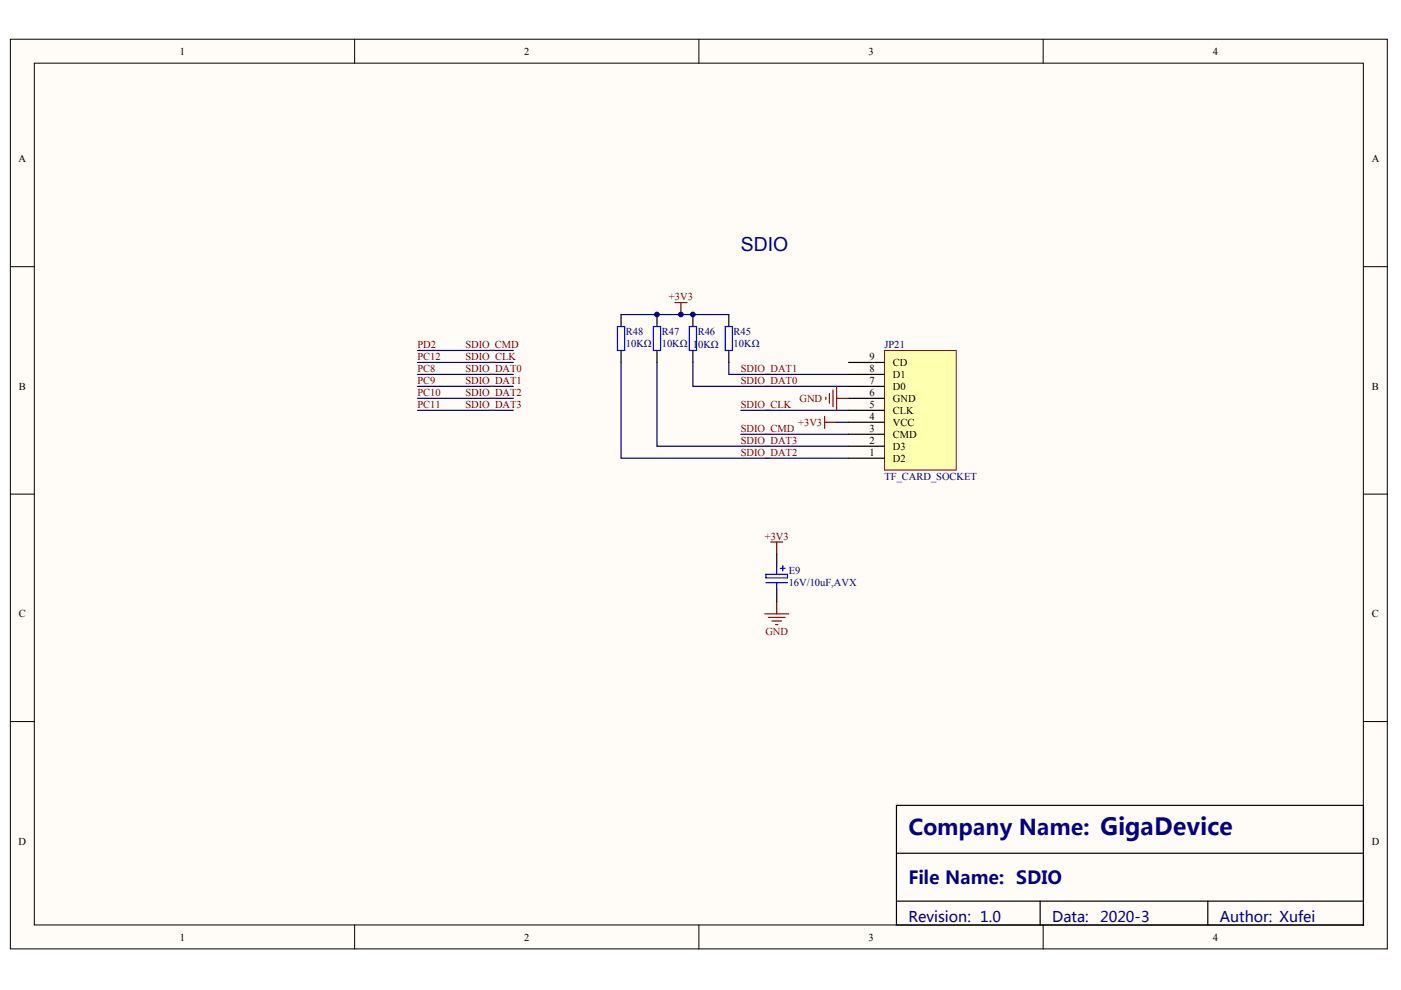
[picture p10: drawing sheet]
<svg xmlns="http://www.w3.org/2000/svg" width="297mm" height="210mm" viewBox="0 0 297 210" stroke-linecap="round" stroke-linejoin="round" font-family="sans-serif">
<defs><g id="words">
<text font-size="4.6" fill="#000080" x="192.6" y="177.1">Company Name: GigaDevice</text>
<text font-size="4.1" fill="#000080" x="157.1" y="53.2">SDIO</text>
<text font-size="3.8" fill="#000080" x="192.6" y="187.5">File Name: SDIO</text>
<g font-size="3.1" fill="#000080">
<text x="192.6" y="195.4">Revision: 1.0</text>
<text x="223.1" y="195.4">Data:</text>
<text x="233.2" y="195.4">2020-3</text>
<text x="258.6" y="195.4">Author: Xufei</text>
</g>
<g font-size="2.2">
<text x="38.1" y="11.6">1</text>
<text x="111.1" y="11.6">2</text>
<text x="184.1" y="11.6">3</text>
<text x="257.1" y="11.6">4</text>
<text x="3.9" y="34.4">A</text>
<text x="290.8" y="34.4">A</text>
<text x="184.4" y="76.3">9</text>
<text x="189.3" y="77.6">CD</text>
<text x="4" y="82.6">B</text>
<text x="184.4" y="84">6</text>
<text x="184.4" y="81.4">7</text>
<text x="184.4" y="78.9">8</text>
<text x="189.3" y="82.7">D0</text>
<text x="189.3" y="80.2">D1</text>
<text x="290.9" y="82.6">B</text>
<text x="184.4" y="89">4</text>
<text x="184.4" y="86.5">5</text>
<text x="189.3" y="87.8">CLK</text>
<text x="189.3" y="85.2">GND</text>
<text x="184.4" y="94.1">2</text>
<text x="184.4" y="91.6">3</text>
<text x="189.3" y="95.4">D3</text>
<text x="189.3" y="92.8">CMD</text>
<text x="189.3" y="90.3">VCC</text>
<text x="184.4" y="96.7">1</text>
<text x="189.3" y="97.9">D2</text>
<text x="4" y="130.9">C</text>
<text x="290.9" y="130.9">C</text>
<text x="3.9" y="179.1">D</text>
<text x="290.8" y="179.1">D</text>
<text x="38.1" y="199.4">1</text>
<text x="111.1" y="199.4">2</text>
<text x="184.1" y="199.4">3</text>
<text x="257.1" y="199.4">4</text>
</g>
<g font-size="2.2" fill="#800000">
<text x="141.8" y="63.7">+3V3</text>
<text x="88.5" y="73.8">PD2</text>
<text x="88.5" y="76.3">PC12</text>
<text x="98.7" y="73.8">SDIO_CMD</text>
<text x="98.7" y="76.3">SDIO_CLK</text>
<text x="88.5" y="78.9">PC8</text>
<text x="88.5" y="81.4">PC9</text>
<text x="88.5" y="84">PC10</text>
<text x="98.7" y="78.9">SDIO_DAT0</text>
<text x="98.7" y="81.4">SDIO_DAT1</text>
<text x="98.7" y="84">SDIO_DAT2</text>
<text x="157.1" y="81.4">SDIO_DAT0</text>
<text x="157.1" y="78.9">SDIO_DAT1</text>
<text x="88.5" y="86.5">PC11</text>
<text x="98.7" y="86.5">SDIO_DAT3</text>
<text x="157.1" y="86.5">SDIO_CLK</text>
<text x="169.5" y="85.2">GND</text>
<text x="157.1" y="94.1">SDIO_DAT3</text>
<text x="157.1" y="91.6">SDIO_CMD</text>
<text x="169.2" y="90.3">+3V3</text>
<text x="157.1" y="96.7">SDIO_DAT2</text>
<text x="162.1" y="114.4">+3V3</text>
<text x="162.3" y="134.7">GND</text>
</g>
<g font-size="2.2" fill="#000080">
<text x="132.7" y="71">R48</text>
<text x="140.3" y="71">R47</text>
<text x="147.9" y="71">R46</text>
<text x="155.5" y="71">R45</text>
<text x="132.7" y="73.6">10KΩ</text>
<text x="140.3" y="73.6">10KΩ</text>
<text x="146.9" y="73.8">10KΩ</text>
<text x="155.5" y="73.6">10KΩ</text>
<text x="187.5" y="73.8">JP21</text>
<text x="187.5" y="101.7">TF_CARD_SOCKET</text>
<text x="167.2" y="121.8">E9</text>
<text x="167.2" y="124.3">16V/10uF,AVX</text>
</g>
</g></defs>
<g fill="#fffcf8" stroke="#000" stroke-width=".21">
<path d="M2.2 8.3h291.9v192.9h-291.9z"/>
<path d="M7.3 13.4h281.8v182.7h-281.8z"/>
</g>
<path d="M75.2 8.3v5.1M148.2 8.3v5.1M221.2 8.3v5.1M2.2 56.5h5.1M289.1 56.5h5.1M2.2 104.8h5.1M289.1 104.8h5.1M2.2 153h5.1M289.1 153h5.1M75.2 196.1v5.1M148.2 196.1v5.1M221.2 196.1v5.1" fill="none" stroke="#000" stroke-width=".21"/>
<g fill="none" stroke="#000" stroke-width=".25">
<path d="M131.7 66.7v2.5M131.7 74.3v2.5M139.3 66.7v2.5M139.3 74.3v2.5M146.9 66.7v2.5M146.9 74.3v2.5M154.5 66.7v2.5M154.5 74.3v2.5M164.7 117.5v2.5M164.7 125.1v2.5M190.1 170.8h99v25.3h-99zM190.1 180.9h99"/>
<path d="M190.1 191.1h99M220.5 191.1v5M256.1 191.1v5"/>
</g>
<g fill="none" stroke="#000080" stroke-width=".25">
<path d="M88.5 74.3h20.3M88.5 76.8h20.3M88.5 79.4h20.3M131.7 76.8v20.4h48.2M131.7 66.7h22.8M139.3 76.8v17.8h40.6M146.9 76.8v5.1h33M154.5 76.8v2.6h25.4M88.5 87h20.3M88.5 81.9h20.3M88.5 84.5h20.3M157.1 87h22.8"/>
<path d="M157.1 92.1h22.8M177.4 89.5h2.5"/>
</g>
<path d="M130.9 69.2h1.5v5.1h-1.5zM138.5 69.2h1.6v5.1h-1.6zM146.1 69.2h1.6v5.1h-1.6zM153.8 69.2h1.5v5.1h-1.5zM164.7 120v1.8M165.9 120v1M162.4 121.8h4.6v.7h-4.6zM162.4 123.5h4.6M164.7 123.5v1.6M165.4 120.5h1.1" fill="none" stroke="#00f" stroke-width=".25"/>
<path d="M143.1 64.2h2.5M144.4 64.2v2.5M174.8 88.3v2.5M174.8 89.5h2.6M163.4 114.9h2.5M164.7 114.9v2.6M162.1 130.1h5.1M162.9 130.9h3.6M163.7 131.7h2M164.4 132.4h.5M164.7 127.6v2.5" fill="none" stroke="#800000" stroke-width=".25"/>
<path d="M187.5 74.3h15.2v25.4h-15.2z" fill="#ffffb0" stroke="#800000" stroke-width=".21"/>
<path d="M179.9 79.4h7.6M179.9 76.8h7.6M179.9 97.2h7.6M179.9 94.6h7.6M179.9 92.1h7.6M179.9 89.5h7.6M179.9 87h7.6M179.9 84.5h7.6M179.9 81.9h7.6" fill="none" stroke="#000" stroke-width=".25"/>
<path d="M175.1 84.2v.5M175.9 83.4v2.1M176.6 82.7v3.5M177.4 81.9v5.1M177.4 84.5h2.5" fill="none" stroke="#800000" stroke-width=".25"/>
<g fill="#000080" stroke="#000080" stroke-width=".21">
<circle cx="139.3" cy="66.7" r=".5"/>
<circle cx="144.4" cy="66.7" r=".5"/>
<circle cx="146.9" cy="66.7" r=".5"/>
</g>
<use href="#words"/>
</svg>
